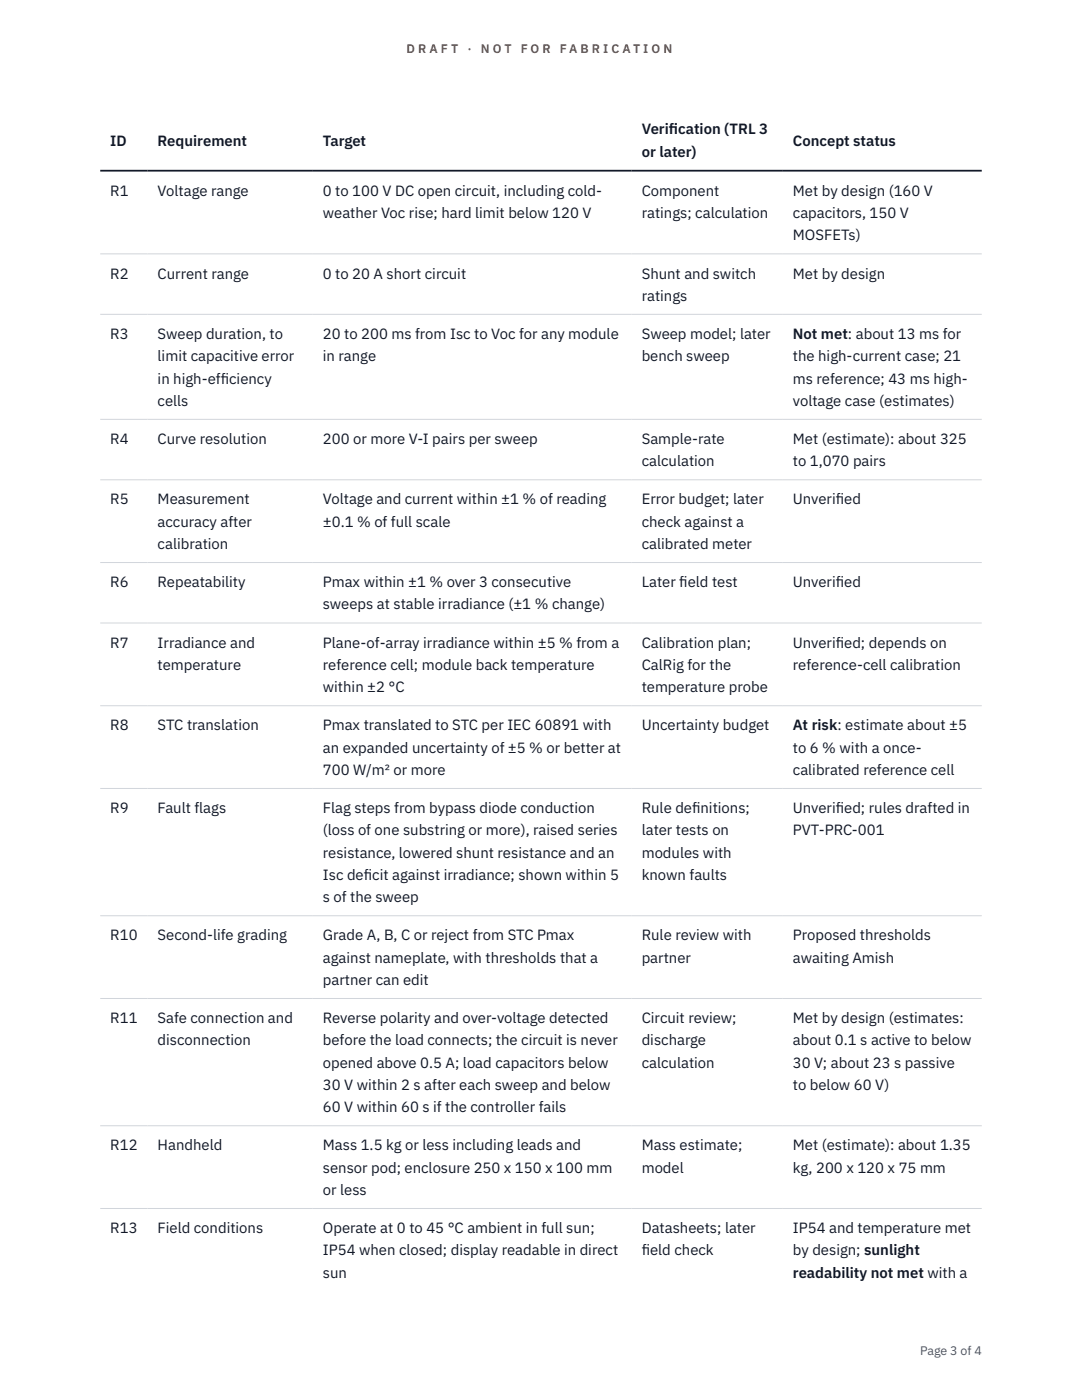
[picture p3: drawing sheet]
<svg xmlns="http://www.w3.org/2000/svg" width="216mm" height="279mm" viewBox="0 0 216 279" stroke-linecap="round" stroke-linejoin="round" font-family="sans-serif">
<defs><g id="words">
<g font-size="3" fill="#111827">
<text x="22" y="29.1">ID</text>
<text x="31.5" y="29.1">Requirement</text>
<text x="64.4" y="29.1">Target</text>
<text x="128" y="26.8">Verif</text>
<text x="133.5" y="26.8">ication (TRL 3</text>
<text x="158.2" y="29.1">Concept status</text>
<text x="128" y="31.3">or later)</text>
<text x="22" y="39.1">R1</text>
<text x="31.5" y="39.1">Voltage range</text>
<text x="64.4" y="39.1">0 to 100 V DC open circuit, including cold-</text>
<text x="128" y="39.1">Component</text>
<text x="158.2" y="39.1">Met by design (160 V</text>
<text x="64.4" y="43.5">weather Voc rise; hard limit below 120 V</text>
<text x="128" y="43.5">ratings; calculation</text>
<text x="158.2" y="43.5">capacitors, 150 V</text>
<text x="158.2" y="48">MOSFETs)</text>
<text x="22" y="55.6">R2</text>
<text x="31.5" y="55.6">Current range</text>
<text x="64.4" y="55.6">0 to 20 A short circuit</text>
<text x="128" y="55.6">Shunt and switch</text>
<text x="158.2" y="55.6">Met by design</text>
<text x="128" y="60">ratings</text>
<text x="22" y="67.7">R3</text>
<text x="31.5" y="67.7">Sweep duration, to</text>
<text x="64.4" y="67.7">20 to 200 ms from Isc to Voc for any module</text>
<text x="128" y="67.7">Sweep model; later</text>
<text x="158.2" y="67.7">Not met: about 13 ms for</text>
<text x="31.5" y="72.1">limit capacitive error</text>
<text x="31.5" y="76.5">in high-eff</text>
<text x="44" y="76.5">iciency</text>
<text x="64.4" y="72.1">in range</text>
<text x="128" y="72.1">bench sweep</text>
<text x="158.2" y="72.1">the high-current case; 21</text>
<text x="158.2" y="76.5">ms reference; 43 ms high-</text>
<text x="31.5" y="81">cells</text>
<text x="158.2" y="81">voltage case (estimates)</text>
<text x="22" y="88.6">R4</text>
<text x="31.5" y="88.6">Curve resolution</text>
<text x="64.4" y="88.6">200 or more V-I pairs per sweep</text>
<text x="128" y="88.6">Sample-rate</text>
<text x="158.2" y="88.6">Met (estimate): about 325</text>
<text x="128" y="93.1">calculation</text>
<text x="158.2" y="93.1">to 1,070 pairs</text>
<text x="22" y="100.7">R5</text>
<text x="31.5" y="100.7">Measurement</text>
<text x="64.4" y="100.7">Voltage and current within ±1 % of reading</text>
<text x="128" y="100.7">Error budget; later</text>
<text x="158.2" y="100.7">Unverif</text>
<text x="166.8" y="100.7">ied</text>
<text x="31.5" y="105.1">accuracy after</text>
<text x="64.4" y="105.1">±0.1 % of full scale</text>
<text x="128" y="105.1">check against a</text>
<text x="31.5" y="109.6">calibration</text>
<text x="128" y="109.6">calibrated meter</text>
<text x="22" y="117.2">R6</text>
<text x="31.5" y="117.2">Repeatability</text>
<text x="64.4" y="117.2">Pmax within ±1 % over 3 consecutive</text>
<text x="128" y="117.2">Later f</text>
<text x="135.6" y="117.2">ield test</text>
<text x="158.2" y="117.2">Unverif</text>
<text x="166.8" y="117.2">ied</text>
<text x="64.4" y="121.6">sweeps at stable irradiance (±1 % change)</text>
<text x="22" y="129.3">R7</text>
<text x="31.5" y="129.3">Irradiance and</text>
<text x="64.4" y="129.3">Plane-of-array irradiance within ±5 % from a</text>
<text x="128" y="129.3">Calibration plan;</text>
<text x="158.2" y="129.3">Unverif</text>
<text x="166.8" y="129.3">ied; depends on</text>
<text x="31.5" y="133.7">temperature</text>
<text x="64.4" y="133.7">reference cell; module back temperature</text>
<text x="128" y="133.7">CalRig for the</text>
<text x="158.2" y="133.7">reference-cell calibration</text>
<text x="64.4" y="138.1">within ±2 °C</text>
<text x="128" y="138.1">temperature probe</text>
<text x="22" y="145.8">R8</text>
<text x="31.5" y="145.8">STC translation</text>
<text x="64.4" y="145.8">Pmax translated to STC per IEC 60891 with</text>
<text x="128" y="145.8">Uncertainty budget</text>
<text x="158.2" y="145.8">At risk: estimate about ±5</text>
<text x="64.4" y="150.2">an expanded uncertainty of ±5 % or better at</text>
<text x="64.4" y="154.7">700 W/m² or more</text>
<text x="158.2" y="150.2">to 6 % with a once-</text>
<text x="158.2" y="154.7">calibrated reference cell</text>
<text x="22" y="162.3">R9</text>
<text x="31.5" y="162.3">Fault flags</text>
<text x="64.4" y="162.3">Flag steps from bypass diode conduction</text>
<text x="64.4" y="166.7">(loss of one substring or more), raised series</text>
<text x="128" y="162.3">Rule def</text>
<text x="128" y="166.7">later tests on</text>
<text x="138.1" y="162.3">initions;</text>
<text x="158.2" y="162.3">Unverif</text>
<text x="158.2" y="166.7">PVT-PRC-001</text>
<text x="166.8" y="162.3">ied; rules drafted in</text>
<text x="64.4" y="171.2">resistance, lowered shunt resistance and an</text>
<text x="128" y="171.2">modules with</text>
<text x="64.4" y="175.6">Isc def</text>
<text x="72.6" y="175.6">icit against irradiance; shown within 5</text>
<text x="128" y="175.6">known faults</text>
<text x="64.4" y="180.1">s of the sweep</text>
<text x="22" y="187.7">R10</text>
<text x="31.5" y="187.7">Second-life grading</text>
<text x="64.4" y="187.7">Grade A, B, C or reject from STC Pmax</text>
<text x="128" y="187.7">Rule review with</text>
<text x="158.2" y="187.7">Proposed thresholds</text>
<text x="64.4" y="192.1">against nameplate, with thresholds that a</text>
<text x="64.4" y="196.6">partner can edit</text>
<text x="128" y="192.1">partner</text>
<text x="158.2" y="192.1">awaiting Amish</text>
<text x="22" y="204.2">R11</text>
<text x="31.5" y="204.2">Safe connection and</text>
<text x="31.5" y="208.6">disconnection</text>
<text x="64.4" y="204.2">Reverse polarity and over-voltage detected</text>
<text x="64.4" y="208.6">before the load connects; the circuit is never</text>
<text x="128" y="204.2">Circuit review;</text>
<text x="128" y="208.6">discharge</text>
<text x="158.2" y="204.2">Met by design (estimates:</text>
<text x="158.2" y="208.6">about 0.1 s active to below</text>
<text x="64.4" y="213.1">opened above 0.5 A; load capacitors below</text>
<text x="128" y="213.1">calculation</text>
<text x="158.2" y="213.1">30 V; about 23 s passive</text>
<text x="64.4" y="217.5">30 V within 2 s after each sweep and below</text>
<text x="64.4" y="222">60 V within 60 s if the controller fails</text>
<text x="158.2" y="217.5">to below 60 V)</text>
<text x="22" y="229.6">R12</text>
<text x="31.5" y="229.6">Handheld</text>
<text x="64.4" y="229.6">Mass 1.5 kg or less including leads and</text>
<text x="128" y="229.6">Mass estimate;</text>
<text x="158.2" y="229.6">Met (estimate): about 1.35</text>
<text x="64.4" y="234">sensor pod; enclosure 250 x 150 x 100 mm</text>
<text x="64.4" y="238.5">or less</text>
<text x="128" y="234">model</text>
<text x="158.2" y="234">kg, 200 x 120 x 75 mm</text>
<text x="22" y="246.1">R13</text>
<text x="31.5" y="246.1">Field conditions</text>
<text x="64.4" y="246.1">Operate at 0 to 45 °C ambient in full sun;</text>
<text x="64.4" y="250.5">IP54 when closed; display readable in direct</text>
<text x="128" y="246.1">Datasheets; later</text>
<text x="128" y="250.5">f</text>
<text x="128" y="250.5">ield check</text>
<text x="158.2" y="246.1">IP54 and temperature met</text>
<text x="158.2" y="250.5">by design; sunlight</text>
<text x="64.4" y="255">sun</text>
<text x="158.2" y="255">readability not met with a</text>
</g>
<g font-size="2.5" fill="#b45309">
<text x="81.1" y="10.5">D R A F T</text>
<text x="93.3" y="10.5">·</text>
<text x="95.9" y="10.5">N O T</text>
<text x="103.9" y="10.5">F O R</text>
<text x="111.7" y="10.5">F A B R I C A T I O N</text>
</g>
<text font-size="2.5" fill="#4b5563" x="183.6" y="270.3">Page 3 of 4</text>
</g></defs>
<path d="M20 50.7h175.9M20 62.7h175.9M20 83.7h175.9M20 95.8h175.9M20 112.3h175.9M20 124.3h175.9M20 140.8h175.9M20 157.4h175.9M20 182.8h175.9M20 199.3h175.9M20 224.7h175.9M20 241.2h175.9" fill="none" stroke="#d1d5db" stroke-width=".2"/>
<path d="M20 34.1h175.9" fill="none" stroke="#111827" stroke-width=".35"/>
<use href="#words"/>
</svg>
